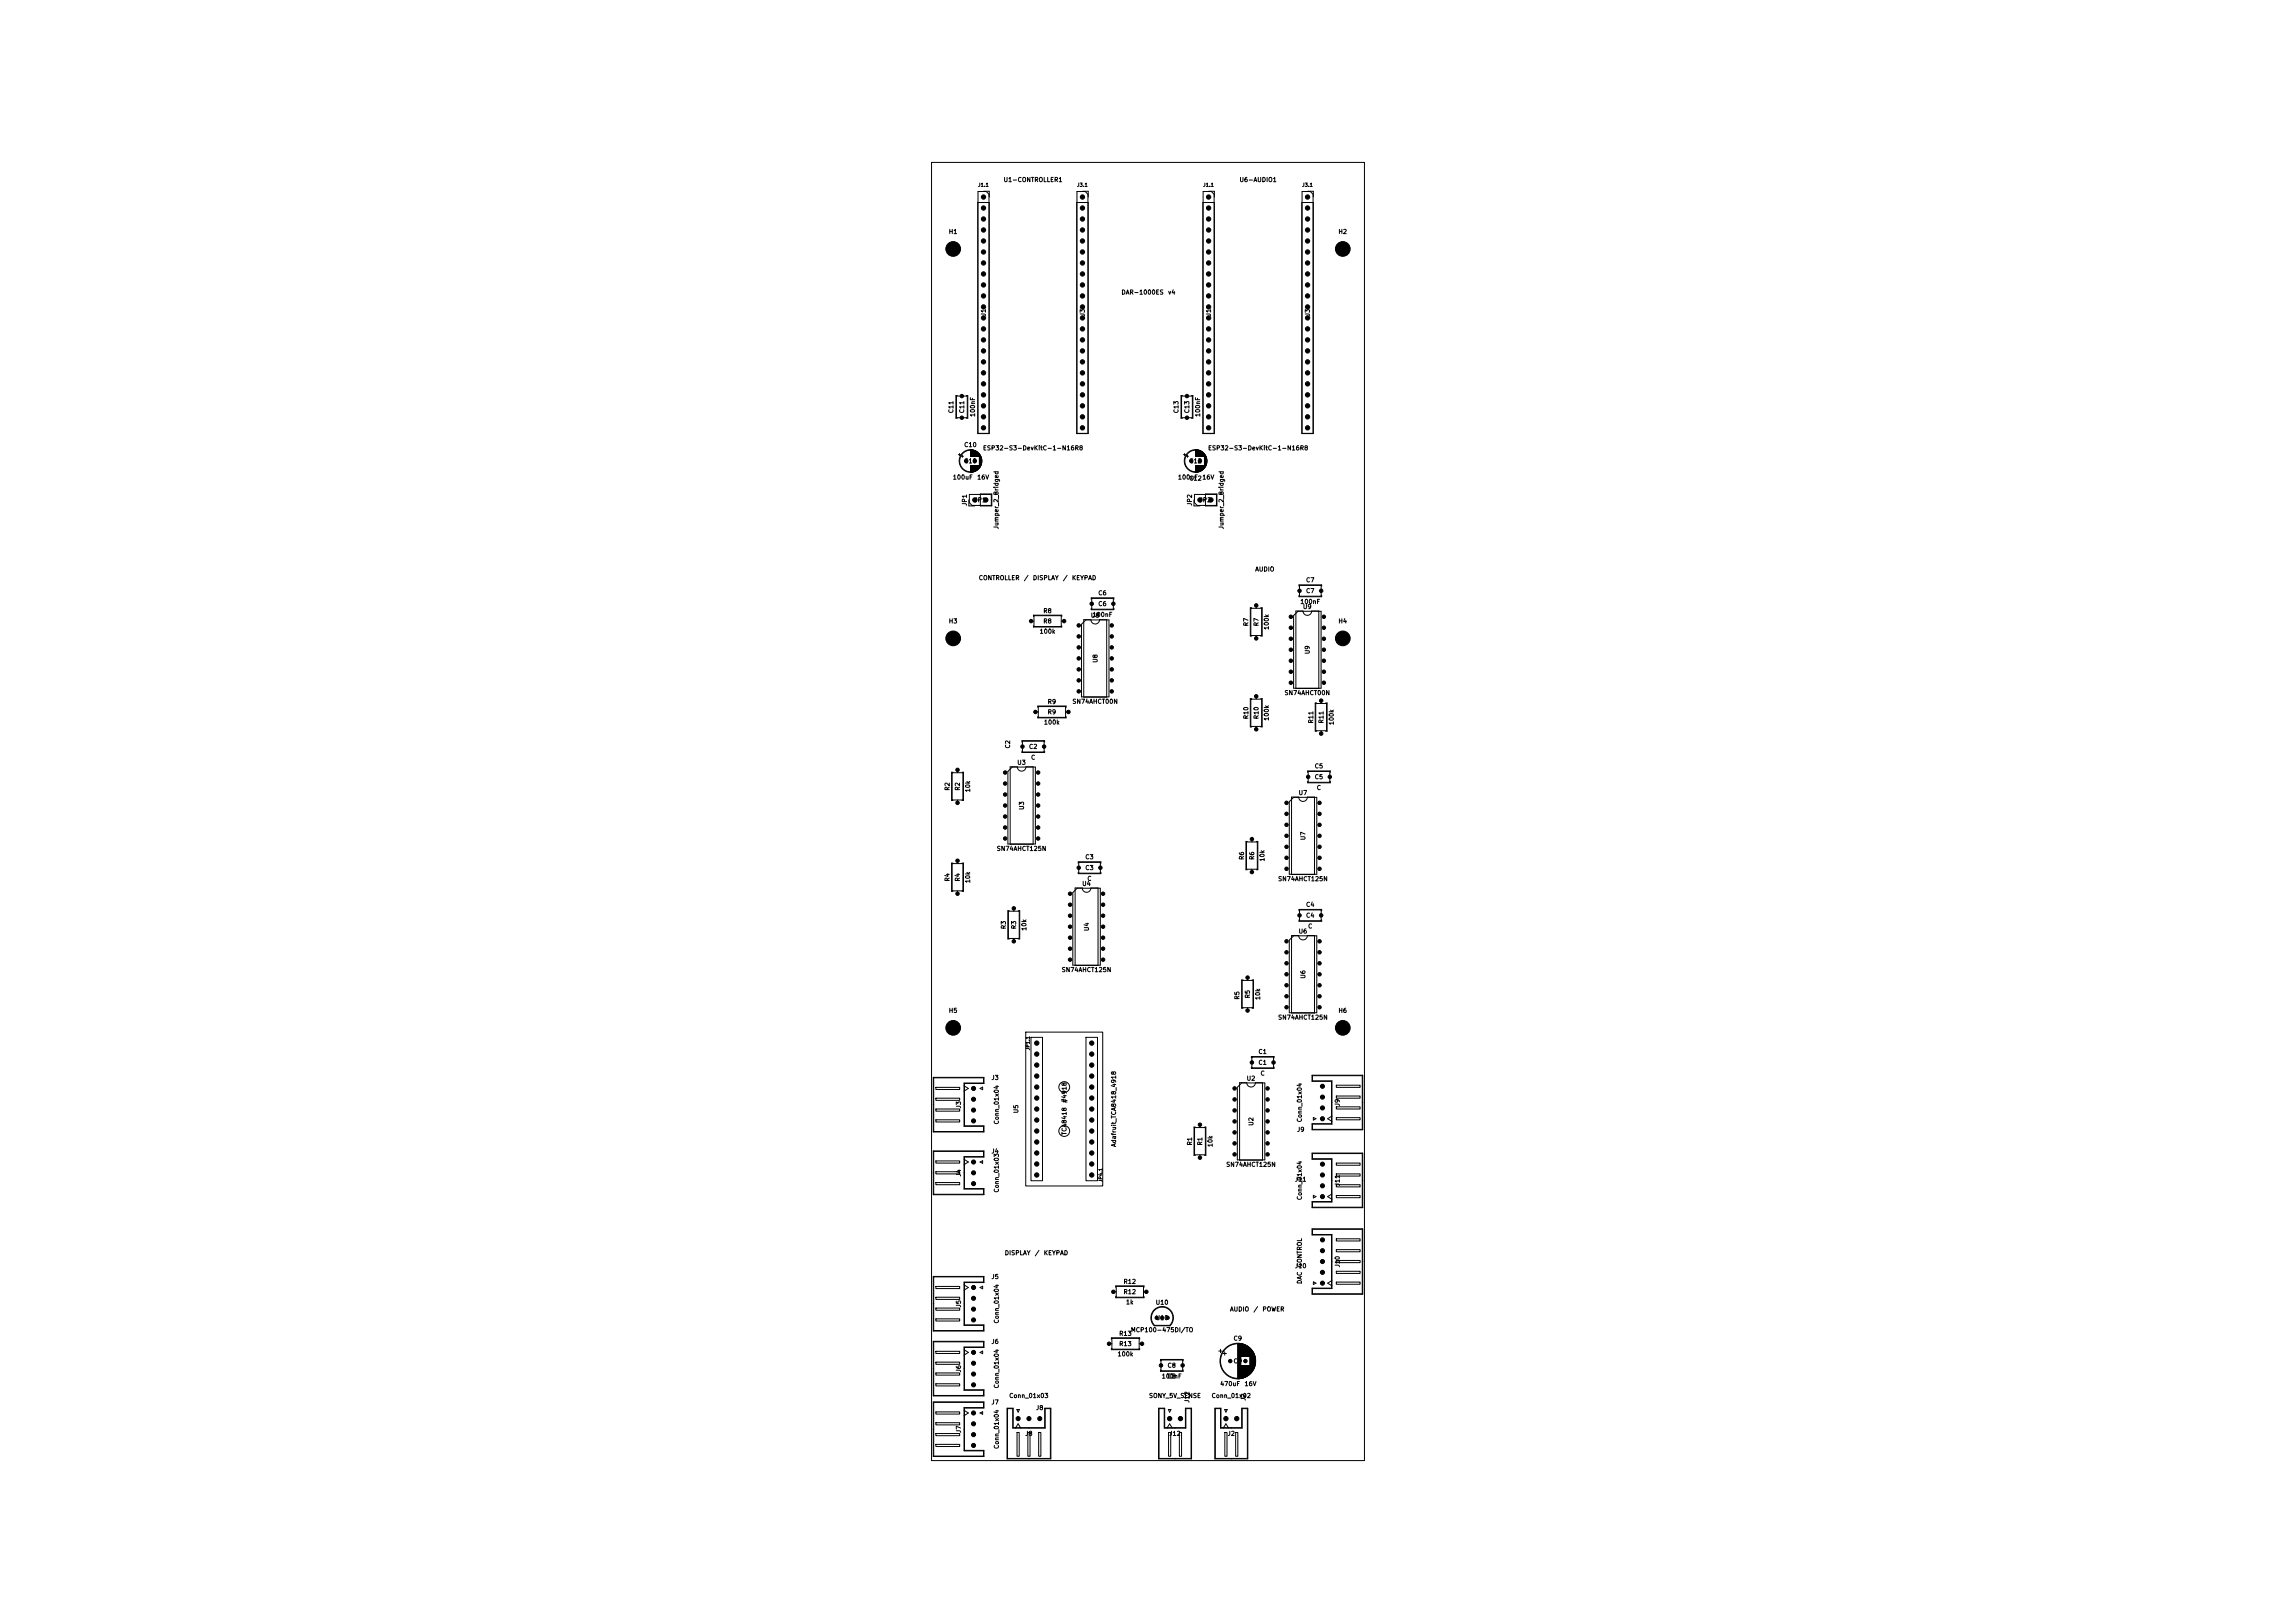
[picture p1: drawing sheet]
<svg xmlns="http://www.w3.org/2000/svg" width="420mm" height="297mm" viewBox="0 0 420 297" stroke-linecap="round" stroke-linejoin="round" font-family="sans-serif">
<defs><g id="words">
<g font-size=".8">
<text x="183.5" y="33.5">U1-CONTROLLER1</text>
<text x="226.6" y="33.5">U6-AUDIO1</text>
<text x="173.5" y="43">H1</text>
<text x="244.7" y="43">H2</text>
<text x="180.5" y="58" transform="rotate(-90 180.5 58)">J1</text>
<text x="198.6" y="58" transform="rotate(-90 198.6 58)">J3</text>
<text x="205" y="54.1">DAR-1000ES</text>
<text x="213.6" y="54.1">v4</text>
<text x="221.7" y="58" transform="rotate(-90 221.7 58)">J1</text>
<text x="239.8" y="58" transform="rotate(-90 239.8 58)">J3</text>
<text x="174.6" y="75.7" transform="rotate(-90 174.6 75.7)">C11</text>
<text x="176.5" y="75.7" transform="rotate(-90 176.5 75.7)">C11</text>
<text x="178.5" y="76.4" transform="rotate(-90 178.5 76.4)">100nF</text>
<text x="215.7" y="75.7" transform="rotate(-90 215.7 75.7)">C13</text>
<text x="217.7" y="75.7" transform="rotate(-90 217.7 75.7)">C13</text>
<text x="219.7" y="76.4" transform="rotate(-90 219.7 76.4)">100nF</text>
<text x="176.3" y="82">C10</text>
<text x="179.7" y="82.6">ESP32-S3-DevKitC-1-N16R8</text>
<text x="220.9" y="82.6">ESP32-S3-DevKitC-1-N16R8</text>
<text x="174.2" y="87.9">100uF</text>
<text x="176.3" y="85">C10</text>
<text x="178.7" y="87.9">16V</text>
<text x="215.4" y="87.9">100uF</text>
<text x="217.5" y="88.1">C12</text>
<text x="217.5" y="85">C12</text>
<text x="219.8" y="87.9">16V</text>
<text x="177" y="92.7" transform="rotate(-90 177 92.7)">JP1</text>
<text x="178.2" y="92.1">JP1</text>
<text x="218.2" y="92.7" transform="rotate(-90 218.2 92.7)">JP2</text>
<text x="219.3" y="92.1">JP2</text>
<text x="182.8" y="96.9" transform="rotate(-90 182.8 96.9)">Jumper_2_Bridged</text>
<text x="224" y="96.9" transform="rotate(-90 224 96.9)">Jumper_2_Bridged</text>
<text x="179" y="106.3">CONTROLLER</text>
<text x="187.2" y="106.3">/</text>
<text x="188.9" y="106.3">DISPLAY</text>
<text x="194.4" y="106.3">/</text>
<text x="196" y="106.3">KEYPAD</text>
<text x="229.5" y="104.8">AUDIO</text>
<text x="238.8" y="106.7">C7</text>
<text x="190.8" y="112.4">R8</text>
<text x="199.5" y="113.2">U8</text>
<text x="199.8" y="113.1">100nF</text>
<text x="200.8" y="109.1">C6</text>
<text x="200.8" y="111.1">C6</text>
<text x="237.8" y="110.7">100nF</text>
<text x="238.3" y="111.6">U9</text>
<text x="238.8" y="108.7">C7</text>
<text x="173.5" y="114.3">H3</text>
<text x="190.1" y="116.1">100k</text>
<text x="190.8" y="114.3">R8</text>
<text x="228.5" y="114.7" transform="rotate(-90 228.5 114.7)">R7</text>
<text x="230.4" y="114.7" transform="rotate(-90 230.4 114.7)">R7</text>
<text x="232.3" y="115.4" transform="rotate(-90 232.3 115.4)">100k</text>
<text x="239.7" y="119.8" transform="rotate(-90 239.7 119.8)">U9</text>
<text x="244.7" y="114.3">H4</text>
<text x="200.9" y="121.4" transform="rotate(-90 200.9 121.4)">U8</text>
<text x="191.6" y="129">R9</text>
<text x="191.6" y="130.9">R9</text>
<text x="196.1" y="129">SN74AHCT00N</text>
<text x="228.5" y="131.7" transform="rotate(-90 228.5 131.7)">R10</text>
<text x="230.4" y="131.7" transform="rotate(-90 230.4 131.7)">R10</text>
<text x="232.3" y="132" transform="rotate(-90 232.3 132)">100k</text>
<text x="234.9" y="127.4">SN74AHCT00N</text>
<text x="184.9" y="137.1" transform="rotate(-90 184.9 137.1)">C2</text>
<text x="188.1" y="137.2">C2</text>
<text x="190.9" y="132.8">100k</text>
<text x="240.4" y="132.5" transform="rotate(-90 240.4 132.5)">R11</text>
<text x="242.3" y="132.5" transform="rotate(-90 242.3 132.5)">R11</text>
<text x="244.2" y="132.8" transform="rotate(-90 244.2 132.8)">100k</text>
<text x="186" y="140.1">U3</text>
<text x="188.5" y="139.2">C</text>
<text x="240.4" y="140.8">C5</text>
<text x="240.4" y="142.8">C5</text>
<text x="173.9" y="144.8" transform="rotate(-90 173.9 144.8)">R2</text>
<text x="175.8" y="144.8" transform="rotate(-90 175.8 144.8)">R2</text>
<text x="177.6" y="145.1" transform="rotate(-90 177.6 145.1)">10k</text>
<text x="187.5" y="148.3" transform="rotate(-90 187.5 148.3)">U3</text>
<text x="237.5" y="145.7">U7</text>
<text x="240.8" y="144.8">C</text>
<text x="182.2" y="155.9">SN74AHCT125N</text>
<text x="239" y="153.8" transform="rotate(-90 239 153.8)">U7</text>
<text x="173.9" y="161.4" transform="rotate(-90 173.9 161.4)">R4</text>
<text x="175.8" y="161.4" transform="rotate(-90 175.8 161.4)">R4</text>
<text x="177.6" y="161.7" transform="rotate(-90 177.6 161.7)">10k</text>
<text x="198.4" y="157.4">C3</text>
<text x="198.4" y="159.4">C3</text>
<text x="198.8" y="161.4">C</text>
<text x="227.7" y="157.4" transform="rotate(-90 227.7 157.4)">R6</text>
<text x="229.6" y="157.4" transform="rotate(-90 229.6 157.4)">R6</text>
<text x="231.5" y="157.7" transform="rotate(-90 231.5 157.7)">10k</text>
<text x="233.7" y="161.4">SN74AHCT125N</text>
<text x="197.9" y="162.3">U4</text>
<text x="238.8" y="166.1">C4</text>
<text x="184.2" y="170.1" transform="rotate(-90 184.2 170.1)">R3</text>
<text x="186.1" y="170.1" transform="rotate(-90 186.1 170.1)">R3</text>
<text x="187.9" y="170.4" transform="rotate(-90 187.9 170.4)">10k</text>
<text x="199.4" y="170.5" transform="rotate(-90 199.4 170.5)">U4</text>
<text x="237.5" y="171">U6</text>
<text x="238.8" y="168.1">C4</text>
<text x="239.2" y="170.1">C</text>
<text x="194.1" y="178.1">SN74AHCT125N</text>
<text x="239" y="179.2" transform="rotate(-90 239 179.2)">U6</text>
<text x="173.5" y="185.5">H5</text>
<text x="226.9" y="183" transform="rotate(-90 226.9 183)">R5</text>
<text x="228.8" y="182.8" transform="rotate(-90 228.8 182.8)">R5</text>
<text x="230.7" y="183.1" transform="rotate(-90 230.7 183.1)">10k</text>
<text x="244.7" y="185.5">H6</text>
<text x="233.7" y="186.8">SN74AHCT125N</text>
<text x="181.3" y="197.8">J3</text>
<text x="228" y="197.9">U2</text>
<text x="230.1" y="193.1">C1</text>
<text x="230.1" y="195">C1</text>
<text x="230.5" y="197">C</text>
<text x="176" y="202.9" transform="rotate(-90 176 202.9)">J3</text>
<text x="186.4" y="203.8" transform="rotate(-90 186.4 203.8)">U5</text>
<text x="195.3" y="201.9" transform="rotate(-90 195.3 201.9)">#4918</text>
<text x="245.2" y="202.5" transform="rotate(-90 245.2 202.5)">J9</text>
<text x="182.9" y="205.9" transform="rotate(-90 182.9 205.9)">Conn_01x04</text>
<text x="195.3" y="207.8" transform="rotate(-90 195.3 207.8)">TCA8418</text>
<text x="204.3" y="210" transform="rotate(-90 204.3 210)">Adafruit_TCA8418_4918</text>
<text x="218.2" y="209.7" transform="rotate(-90 218.2 209.7)">R1</text>
<text x="220.1" y="209.7" transform="rotate(-90 220.1 209.7)">R1</text>
<text x="229.5" y="206.1" transform="rotate(-90 229.5 206.1)">U2</text>
<text x="237.2" y="207.3">J9</text>
<text x="238.3" y="205.5" transform="rotate(-90 238.3 205.5)">Conn_01x04</text>
<text x="176" y="215.4" transform="rotate(-90 176 215.4)">J4</text>
<text x="181.3" y="211.3">J4</text>
<text x="222" y="210" transform="rotate(-90 222 210)">10k</text>
<text x="224.2" y="213.7">SN74AHCT125N</text>
<text x="182.9" y="218.3" transform="rotate(-90 182.9 218.3)">Conn_01x03</text>
<text x="236.8" y="216.4">J11</text>
<text x="238.3" y="219.7" transform="rotate(-90 238.3 219.7)">Conn_01x04</text>
<text x="245.2" y="217.2" transform="rotate(-90 245.2 217.2)">J11</text>
<text x="183.7" y="229.9">DISPLAY</text>
<text x="189.2" y="229.9">/</text>
<text x="190.9" y="229.9">KEYPAD</text>
<text x="236.8" y="232.3">J10</text>
<text x="238.3" y="232" transform="rotate(-90 238.3 232)">CONTROL</text>
<text x="245.2" y="232" transform="rotate(-90 245.2 232)">J10</text>
<text x="176" y="239.4" transform="rotate(-90 176 239.4)">J5</text>
<text x="181.3" y="234.2">J5</text>
<text x="205.4" y="235.1">R12</text>
<text x="205.4" y="237">R12</text>
<text x="205.9" y="238.9">1k</text>
<text x="211.3" y="238.9">U10</text>
<text x="238.3" y="235" transform="rotate(-90 238.3 235)">DAC</text>
<text x="182.9" y="242.3" transform="rotate(-90 182.9 242.3)">Conn_01x04</text>
<text x="204.6" y="244.6">R13</text>
<text x="206.8" y="244">MCP100-475DI/TO</text>
<text x="211.3" y="241.8">U10</text>
<text x="224.9" y="240.2">AUDIO</text>
<text x="225.6" y="245.5">C9</text>
<text x="229.2" y="240.2">/</text>
<text x="230.8" y="240.2">POWER</text>
<text x="176" y="251.2" transform="rotate(-90 176 251.2)">J6</text>
<text x="181.3" y="246.1">J6</text>
<text x="204.3" y="248.4">100k</text>
<text x="204.6" y="246.5">R13</text>
<text x="213.5" y="250.5">C8</text>
<text x="225.6" y="249.7">C9</text>
<text x="181.3" y="257.2">J7</text>
<text x="182.9" y="254.2" transform="rotate(-90 182.9 254.2)">Conn_01x04</text>
<text x="184.5" y="256">Conn_01x03</text>
<text x="210.1" y="256">SONY_5V_SENSE</text>
<text x="212.4" y="252.4">100nF</text>
<text x="213.5" y="252.4">C8</text>
<text x="217.7" y="256.8" transform="rotate(-90 217.7 256.8)">J12</text>
<text x="221.5" y="256">Conn_01x02</text>
<text x="223.1" y="253.8">470uF</text>
<text x="227.6" y="253.8">16V</text>
<text x="228" y="256.4" transform="rotate(-90 228 256.4)">J2</text>
<text x="176" y="262.3" transform="rotate(-90 176 262.3)">J7</text>
<text x="187.4" y="262.9">J8</text>
<text x="189.4" y="258.2">J8</text>
<text x="213.8" y="262.9">J12</text>
<text x="224.5" y="262.9">J2</text>
<text x="182.9" y="265.2" transform="rotate(-90 182.9 265.2)">Conn_01x04</text>
</g>
<g font-size=".6">
<text x="178.8" y="34.3">J1.1</text>
<text x="196.9" y="34.3">J3.1</text>
<text x="220" y="34.3">J1.1</text>
<text x="238.1" y="34.3">J3.1</text>
<text x="188.5" y="192.3" transform="rotate(-90 188.5 192.3)">JP1.1</text>
<text x="201.8" y="216.4" transform="rotate(-90 201.8 216.4)">JP4.1</text>
</g>
</g></defs>
<g fill="none" stroke="#000" stroke-width=".18">
<path d="M170.4 29.7h79.2v237.6h-79.2zM178.9 37.1h2.1v42.2h-2.1zM178.9 35h1.5l.5 .6v43.7h-2zM179.9 35h1.1v1.1M197 37.1h2.1v42.2h-2.1zM197 35h1.5l.5 .6v43.7h-2zM198 35h1.1v1.1M220 37.1h2.1v42.2h-2.1zM220.1 35h1.5l.5 .6v43.7h-2zM221.1 35h1v1.1M238.1 37.1h2.1v42.2h-2.1zM238.2 35h1.5l.5 .6v43.7h-2z"/>
<path d="M239.2 35h1v1.1M175 72.5h1.9v3.9h-1.9zM175.1 72.4h-.2v4.1h.2M176.8 72.4h.2v4.1h-.2M216.1 72.5h2v3.9h-2zM216.3 72.4h-.3v4.1h.3M217.9 72.4h.3v4.1h-.3M175.3 83.2h.4M175.5 83v.4M175.8 83.5h.4M176 83.3v.4M177.2 91.5v1.1h1.1"/>
<path d="M177.3 90.5h4v2h-3.5l-.5-.5zM177.5 82.3v1.2M177.5 85.2v1.2M177.6 82.3v1.2M177.6 85.2v1.2M177.7 82.3v1.2M177.7 85.2v1.2M177.8 82.3v1.2M177.8 85.2v1.2M177.9 82.3v1.2M177.9 85.2v1.2M177.9 82.4v1.1"/>
<path d="M178 82.4v1.1M178 85.2v1.2M178 85.2v1.1M178.1 82.4v1.1M178.1 85.2v1.1M178.2 82.4v1.1M178.2 85.2v1.1M178.3 82.4v1.1M178.3 85.2v1.1M178.3 82.5v1M178.4 82.5v1M178.4 85.2v1"/>
<path d="M178.5 82.5v1M178.5 85.2v1M178.5 82.6v.9M178.6 82.6v.9M178.6 85.2v.9M178.7 82.7v.8M178.7 85.2v.9M178.7 85.2v.8M178.8 82.7v.8M178.8 85.2v.8M178.9 82.8v.7M178.9 85.2v.7"/>
<path d="M178.9 82.9v.6M179 85.2l-.1 .7M179 82.9v.6M179 85.2v.6M179.1 83v.5M179.1 85.2v.5M179.1 83.1v2.6M179.2 83.1v2.5M179.2 83.2v2.3M179.3 83.3v2.2M179.3 83.3v2.1M179.3 90.4h2.1v2.2h-2.1z"/>
<path d="M179.3 83.4v1.9M179.4 83.5v1.7M179.4 83.6v1.6M179.5 83.7v1.3M179.5 83.8v1.1M179.6 84.1v.5M216.5 83.2h.4M216.7 83v.4M217 83.5h.4M217.2 83.3v.4M218.4 91.5v1.1h1.1M218.5 90.5h4v2h-3.5l-.5-.5z"/>
<path d="M218.7 82.3v1.2M218.7 85.2v1.2M218.8 82.3v1.2M218.8 85.2v1.2M218.9 82.3v1.2M218.9 85.2v1.2M219 82.3v1.2M219 85.2v1.2M219.1 82.3v1.2M219.1 85.2v1.2M219.1 82.4v1.1M219.2 82.4v1.1"/>
<path d="M219.2 85.2v1.1M219.3 82.4v1.1M219.3 85.2v1.1M219.4 82.4v1.1M219.4 85.2v1.1M219.5 82.5v1M219.5 85.2v1.1M219.5 85.2v1M219.6 82.5v1M219.6 85.2v1M219.7 85.2l-.1 1M219.7 82.6v.9"/>
<path d="M219.7 85.2v1M219.8 85.2l-.1 .9M219.8 82.6v.9M219.8 85.2v.9M219.9 82.7v.8M219.9 85.2v.8M220 82.7v.8M220 85.2v.8M220 82.8v.7M220 85.2v.7M220.1 85.2l-.1 .7M220.1 82.9v.6"/>
<path d="M220.1 85.2v.7M220.2 85.2l-.1 .6M220.2 82.9v.6M220.2 85.2v.6M220.2 83v.5M220.3 85.2l-.1 .5M220.3 83.1v.4M220.3 85.2v.5M220.3 83.1v2.5M220.4 83.2v2.3M220.4 83.3v2.2M220.5 90.4h2.1v2.2h-2.1z"/>
<path d="M220.5 83.4v1.9M220.6 83.6v1.6M220.6 83.6v1.5M220.7 83.8v1.1M220.7 83.9v.9M188.6 113.7h.5M189 112.8v-.2h5.2v.2M189 114.5v.2h5.2v-.2M189.1 112.7h5v1.9h-5zM194.1 113.7h.5M198.2 113.4h1.3a.79 .79 0 0 0 .8 .8 .79 .79 0 0 0 .8-.8h1.3v14.2h-4.2zM198.6 113.4h4.3v14.1h-5.1v-13.3z"/>
<path d="M199.6 109.7v-.3h4.2v.3M199.6 111.3v.3h4.2v-.3M199.7 109.5h4v2h-4zM228.8 111.3h2v5h-2zM229 111.2h-.3v5.2h.3M229.8 110.8v.5M229.8 116.3v.5M230.6 111.2h.3v5.2h-.3M236.6 112.7l.8-.8h4.3v14h-5.1zM237 111.8h1.4a.79 .79 0 0 0 .7 .8 .79 .79 0 0 0 .8-.8h1.3v14.2h-4.2zM237.6 107.3v-.3h4.2v.3M237.6 108.9v.3h4.2v-.3"/>
<path d="M237.7 107.1h4v2h-4zM186.9 135.8v-.3h4.2v.3M186.9 137.4v.3h4.2v-.3M187 135.6h4v2h-4zM189.4 130.3h.5M189.8 129.5v-.3h5.2v.3M189.8 131.1v.3h5.2v-.3M189.9 129.3h5v2h-5zM194.9 130.3h.5M228.8 127.9h2v5h-2zM229 127.8h-.3v5.2h.3M229.8 127.4v.5"/>
<path d="M229.8 132.9v.6M230.6 127.8h.3v5.2h-.3M240.7 128.7h2v5h-2zM240.8 128.6h-.2v5.2h.2M241.7 128.2v.5M241.7 133.7v.5M242.5 128.6h.3v5.2h-.3M174.2 141.4h1.9v5h-1.9zM174.2 158h1.9v5h-1.9zM174.3 141.3h-.2v5.2h.2M174.3 157.9h-.2v5.2h.2M175.2 140.9v.5"/>
<path d="M175.2 146.4v.5M175.2 157.5v.5M176 141.3h.2v5.2h-.2M176 157.9h.2v5.2h-.2M184.8 140.3h1.3a.79 .79 0 0 0 .8 .8 .79 .79 0 0 0 .8-.8h1.3v14.2h-4.2zM185.2 140.4h4.2v14h-5v-13.2zM197.2 158v-.3h4.2v.3M197.2 159.6v.3h4.2v-.3M197.3 157.8h4v2h-4zM228 154.1h2v5h-2zM228.2 154h-.3v5.2h.3M229 153.6v.5"/>
<path d="M229 159.1v.5M229.8 154h.3v5.2h-.3M236.3 145.9h1.3a.79 .79 0 0 0 .8 .8 .79 .79 0 0 0 .7-.8h1.3v14.1h-4.1zM236.6 145.9h4.3v14.1h-5.1v-13.3zM239.2 141.3v-.2h4.1v.2M239.2 143v.3h4.1v-.3M239.3 141.2h4v2h-4zM175.2 163v.5M184.5 166.7h1.9v5h-1.9zM184.6 166.7h-.2v5.1h.2M185.4 166.2v.5M185.4 171.7v.6"/>
<path d="M186.3 166.7h.2v5.1h-.2M196.7 162.5h1.3a.79 .79 0 0 0 .8 .8 .79 .79 0 0 0 .7-.8h1.4v14.2h-4.2zM197 162.5h4.3v14.1h-5.1v-13.3zM227.2 179.4h2v5h-2zM227.4 179.3h-.3v5.2h.3M228.2 178.9v.5M229 179.3h.3v5.2h-.3M236.3 171.2h1.3a.79 .79 0 0 0 .8 .8 .79 .79 0 0 0 .7-.8h1.3v14.2h-4.1zM236.6 171.3h4.3v14h-5.1v-13.3zM237.6 166.7v-.3h4.2v.3M237.6 168.3v.3h4.2v-.3M237.7 166.5h4v2h-4z"/>
<path d="M170.7 197.2h9.3v1.1h-3.6v7.7h3.6v1.1h-9.3zM170.8 197.2h9.1v1h-3.6v7.9h3.6v1h-9.1zM171.2 199h4.3v.4h-4.3zM176.3 198.7l.8 .5-.8 .5M179.3 199.2l.4-.3v.5zM187.6 188.9h14.1v28.1h-14.1zM188.6 189.8h2.1v26.3h-2.1zM198.6 189.8h2.2v26.3h-2.2zM226.3 199l.8-.8h4.3v14.1h-5.1zM226.8 198.1h1.3a.79 .79 0 0 0 .7 .8 .79 .79 0 0 0 .8-.8h1.3v14.2h-4.1zM228.2 184.4v.5M228.9 193.6v-.3h4.2v.3"/>
<path d="M228.9 195.2v.3h4.2v-.3M229 193.4h4v2h-4zM240 196.8h9.3v10h-9.3v-1.2h3.6v-7.7h-3.6zM240.1 196.8h9.1v9.9h-9.1v-1h3.5v-7.9h-3.5zM244.4 198.6h4.4v.4h-4.4zM170.7 210.6h9.3v1.1h-3.6v5.8h3.6v1.1h-9.3zM170.8 210.7h9.1v1h-3.6v5.9h3.6v.9h-9.1zM171.2 201h4.3v.4h-4.3zM171.2 202.9h4.3v.4h-4.3zM171.2 204.9h4.3v.4h-4.3zM171.2 212.4h4.3v.4h-4.3zM171.2 214.4h4.3v.4h-4.3z"/>
<path d="M171.2 216.4h4.3v.4h-4.3zM176.3 212.1l.8 .5-.8 .5M179.3 212.6l.4-.2v.5zM218.5 206.3h2v5h-2zM218.7 206.2h-.3v5.2h.3M219.5 205.8v.5M219.5 211.3v.6M220.3 206.2h.3v5.2h-.3M240 211h9.3v10h-9.3v-1.1h3.6v-7.8h-3.6zM240.1 211.1h9.1v9.8h-9.1v-.9h3.5v-8h-3.5zM240.2 218.7l.5 .3-.5 .2zM240.2 204.5l.5 .2-.5 .3z"/>
<path d="M243.6 218.5l-.7 .5 .7 .5M243.6 204.2l-.7 .5 .7 .5M244.4 212.8h4.4v.4h-4.4zM244.4 214.8h4.4v.4h-4.4zM244.4 216.8h4.4v.4h-4.4zM244.4 218.8h4.4v.4h-4.4zM244.4 200.6h4.4v.4h-4.4zM244.4 202.5h4.4v.4h-4.4zM244.4 204.5h4.4v.4h-4.4zM170.7 233.6h9.3v1.1h-3.6v7.7h3.6v1.2h-9.3zM170.8 233.7h9.1v.9h-3.6v7.9h3.6v1h-9.1zM171.2 235.4h4.3v.4h-4.3z"/>
<path d="M171.2 237.4h4.3v.4h-4.3zM171.2 239.4h4.3v.4h-4.3zM176.3 235.1l.8 .5-.8 .5M179.3 235.6l.4-.2v.4zM203.7 236.4h.5M204.1 235.6v-.3h5.2v.3M204.1 237.2v.3h5.2v-.3M204.2 235.4h5v2h-5zM209.2 236.4h.5M211.1 239.7a2.05 2.05 0 0 1 2.9 0 2.05 2.05 0 0 1 0 2.9h-2.9a2.06 2.06 0 0 1 0-2.9zM211.2 239.8a1.96 1.96 0 0 1 2.8 0 1.96 1.96 0 0 1 0 2.7h-2.8a1.96 1.96 0 0 1 0-2.7zM240 224.9h9.3v11.9h-9.3v-1.1h3.6v-9.7h-3.6z"/>
<path d="M240.1 225h9.1v11.8h-9.1v-1h3.5v-9.9h-3.5zM240.2 234.6l.5 .2-.5 .3zM243.6 234.3l-.7 .5 .7 .5M244.4 226.7h4.4v.4h-4.4zM244.4 228.7h4.4v.4h-4.4zM244.4 230.7h4.4v.4h-4.4zM244.4 232.6h4.4v.4h-4.4zM244.4 234.6h4.4v.4h-4.4zM170.7 256.5h9.3v1.2h-3.6v7.7h3.6v1.1h-9.3zM170.7 245.5h9.3v1.1h-3.6v7.7h3.6v1.2h-9.3zM170.8 256.6h9.1v1h-3.6v7.9h3.6v1h-9.1zM170.8 245.5h9.1v1h-3.6v7.9h3.6v1h-9.1z"/>
<path d="M171.2 258.4h4.3v.4h-4.3zM171.2 241.3h4.3v.4h-4.3zM171.2 247.3h4.3v.4h-4.3zM171.2 249.3h4.3v.4h-4.3zM171.2 251.2h4.3v.4h-4.3zM171.2 253.2h4.3v.4h-4.3zM176.3 258.1l.8 .5-.8 .5M176.3 247l.8 .5-.8 .5M179.3 258.6l.4-.3v.5zM179.3 247.5l.4-.3v.5zM184.2 257.7h1.1v3.6h5.8v-3.6h1.1v9.3h-8zM184.3 257.8h.9v3.5h6v-3.5h.9v9.1h-7.8z"/>
<path d="M186 257.9h.5l-.3 .5zM202.9 245.9h.5M203.3 245.1v-.3h5.2v.3M203.3 246.7v.3h5.2v-.3M203.4 244.9h5v2h-5zM208.4 245.9h.5M211.9 257.7h1.2v3.6h3.7v-3.6h1.2v9.3h-6.1zM212 257.8h1v3.5h3.9v-3.5h1v9.1h-5.9zM212.3 249v-.2h4.1v.2M212.3 250.7v.2h4.1v-.2M212.4 248.9h3.9v2h-3.9zM213.7 257.9h.5l-.2 .5z"/>
<path d="M222.2 257.7h1.1v3.6h3.8v-3.6h1.2v9.3h-6.1zM222.3 257.8h1v3.5h3.9v-3.5h1v9.1h-5.9zM222.9 247.2h.7M223.3 246.9v.7M223.7 247.7h.6M224 257.9h.5l-.3 .5zM224 247.4v.6M226.4 245.8v6.5M226.5 245.8v6.5M226.6 245.8v6.5M226.7 245.8v6.5M226.7 245.9v6.4"/>
<path d="M226.8 245.9v6.4M226.9 245.9v6.4M227 245.9v6.4M227 245.9v2.3M227 249.9v2.4M227.1 245.9v2.3M227.1 249.9v2.3M227.2 249.9l-.1 2.3M227.2 245.9v2.3M227.2 249.9v2.3M227.3 246v2.2M227.3 249.9v2.3"/>
<path d="M227.4 246v2.2M227.4 249.9v2.3M227.4 249.9v2.2M227.5 246v2.2M227.5 249.9v2.2M227.6 249.9l-.1 2.2M227.6 246.1v2.1M227.6 249.9v2.2M227.7 249.9l-.1 2.2M227.7 246.1v2.1M227.7 249.9v2.1M227.8 249.9l-.1 2.1"/>
<path d="M227.8 246.1v2.1M227.8 249.9v2.1M227.8 246.2v2M227.9 249.9l-.1 2.1M227.9 246.2v2M227.9 249.9v2.1M227.9 249.9v2M228 249.9l-.1 2M228 246.2v2M228 249.9v2M228 246.3v1.9M228.1 249.9l-.1 2"/>
<path d="M228.1 246.3v1.9M228.1 249.9v1.9M228.2 249.9l-.1 1.9M228.2 246.4v1.8M228.2 249.9v1.9M228.3 249.9l-.1 1.9M228.3 246.4v1.8M228.3 249.9v1.8M228.4 246.5v1.7M228.4 249.9v1.8M228.4 249.9v1.7M228.5 246.5v1.7"/>
<path d="M228.5 249.9v1.7M228.5 246.6v1.6M228.5 249.9v1.6M228.6 249.9l-.1 1.6M228.6 246.7v1.5M228.6 249.9v1.6M228.6 246.7v4.7M228.7 246.8v4.6M228.7 246.8v4.5M228.8 246.8v4.5M228.8 246.9v4.3M228.9 246.9v4.3"/>
<path d="M228.9 247v4.1M229 247v4.1M229 247.1v3.9M229.1 247.2v3.8M229.1 247.3v3.6M229.1 247.3v3.5M229.2 247.4v3.4M229.2 247.5v3.2M229.3 247.5v3.1M229.3 247.6v2.9M229.4 247.7v2.7M229.4 247.8v2.5"/>
<path d="M229.5 247.9v2.3M229.5 248.1v1.9M229.6 248.2v1.7M229.6 248.3v1.5M229.7 248.6v.9M171.2 260.4h4.3v.3h-4.3zM171.2 262.3h4.3v.4h-4.3zM171.2 264.3h4.3v.4h-4.3zM185.7 261.3l.5-.7 .5 .7M186 262.1h.4v4.4h-.4zM188 262.1h.4v4.4h-.4zM190 262.1h.4v4.4h-.4z"/>
<path d="M213.5 261.3l.5-.7 .4 .7M213.8 262.1h.4v4.4h-.4zM215.7 262.1h.4v4.4h-.4zM223.8 261.3l.4-.7 .5 .7M224.1 262.1h.3v4.4h-.3zM226 262.1h.4v4.4h-.4z"/>
<circle cx="177.5" cy="84.4" r="1.98"/>
<circle cx="177.5" cy="84.4" r="2.07"/>
<circle cx="218.7" cy="84.4" r="1.98"/>
<circle cx="218.7" cy="84.4" r="2.07"/>
<circle cx="194.7" cy="198.9" r=".99"/>
<circle cx="194.7" cy="207" r=".99"/>
<circle cx="226.4" cy="249.1" r="3.2"/>
<circle cx="226.4" cy="249.1" r="3.3"/>
</g>
<g fill="#000" stroke="#000" stroke-width=".18">
<circle cx="179.9" cy="38.1" r=".4"/>
<circle cx="179.9" cy="36.1" r=".4"/>
<circle cx="198" cy="38.1" r=".4"/>
<circle cx="198" cy="36.1" r=".4"/>
<circle cx="221.1" cy="36.1" r=".4"/>
<circle cx="221.1" cy="38.1" r=".4"/>
<circle cx="239.2" cy="36.1" r=".4"/>
<circle cx="239.2" cy="38.1" r=".4"/>
<circle cx="174.4" cy="45.6" r="1.35"/>
<circle cx="179.9" cy="42.1" r=".4"/>
<circle cx="179.9" cy="54.2" r=".4"/>
<circle cx="179.9" cy="46.1" r=".4"/>
<circle cx="179.9" cy="44.1" r=".4"/>
<circle cx="179.9" cy="52.1" r=".4"/>
<circle cx="179.9" cy="48.1" r=".4"/>
<circle cx="179.9" cy="56.2" r=".4"/>
<circle cx="179.9" cy="58.2" r=".4"/>
<circle cx="179.9" cy="50.1" r=".4"/>
<circle cx="179.9" cy="40.1" r=".4"/>
<circle cx="198" cy="42.1" r=".4"/>
<circle cx="198" cy="46.1" r=".4"/>
<circle cx="198" cy="54.2" r=".4"/>
<circle cx="198" cy="58.2" r=".4"/>
<circle cx="198" cy="44.1" r=".4"/>
<circle cx="198" cy="48.1" r=".4"/>
<circle cx="198" cy="50.1" r=".4"/>
<circle cx="198" cy="56.2" r=".4"/>
<circle cx="198" cy="52.1" r=".4"/>
<circle cx="198" cy="40.1" r=".4"/>
<circle cx="221.1" cy="42.1" r=".4"/>
<circle cx="221.1" cy="54.2" r=".4"/>
<circle cx="221.1" cy="46.1" r=".4"/>
<circle cx="221.1" cy="52.1" r=".4"/>
<circle cx="221.1" cy="48.1" r=".4"/>
<circle cx="221.1" cy="56.2" r=".4"/>
<circle cx="221.1" cy="50.1" r=".4"/>
<circle cx="221.1" cy="44.1" r=".4"/>
<circle cx="221.1" cy="58.2" r=".4"/>
<circle cx="221.1" cy="40.1" r=".4"/>
<circle cx="239.2" cy="42.1" r=".4"/>
<circle cx="239.2" cy="46.1" r=".4"/>
<circle cx="239.2" cy="54.2" r=".4"/>
<circle cx="239.2" cy="58.2" r=".4"/>
<circle cx="239.2" cy="48.1" r=".4"/>
<circle cx="239.2" cy="56.2" r=".4"/>
<circle cx="239.2" cy="44.1" r=".4"/>
<circle cx="239.2" cy="50.1" r=".4"/>
<circle cx="239.2" cy="52.1" r=".4"/>
<circle cx="239.2" cy="40.1" r=".4"/>
<circle cx="245.6" cy="45.6" r="1.35"/>
<circle cx="175.9" cy="76.4" r=".32"/>
<circle cx="175.9" cy="72.5" r=".32"/>
<circle cx="179.9" cy="78.3" r=".4"/>
<circle cx="179.9" cy="76.3" r=".4"/>
<circle cx="179.9" cy="68.2" r=".4"/>
<circle cx="179.9" cy="62.2" r=".4"/>
<circle cx="179.9" cy="70.2" r=".4"/>
<circle cx="179.9" cy="66.2" r=".4"/>
<circle cx="179.9" cy="60.2" r=".4"/>
<circle cx="179.9" cy="72.3" r=".4"/>
<circle cx="179.9" cy="74.3" r=".4"/>
<circle cx="179.9" cy="64.2" r=".4"/>
<circle cx="198" cy="76.3" r=".4"/>
<circle cx="198" cy="78.3" r=".4"/>
<circle cx="198" cy="68.2" r=".4"/>
<circle cx="198" cy="62.2" r=".4"/>
<circle cx="198" cy="70.2" r=".4"/>
<circle cx="198" cy="66.2" r=".4"/>
<circle cx="198" cy="72.3" r=".4"/>
<circle cx="198" cy="60.2" r=".4"/>
<circle cx="198" cy="74.3" r=".4"/>
<circle cx="198" cy="64.2" r=".4"/>
<circle cx="217.1" cy="72.5" r=".32"/>
<circle cx="217.1" cy="76.4" r=".32"/>
<circle cx="221.1" cy="78.3" r=".4"/>
<circle cx="221.1" cy="76.3" r=".4"/>
<circle cx="221.1" cy="68.2" r=".4"/>
<circle cx="221.1" cy="62.2" r=".4"/>
<circle cx="221.1" cy="70.2" r=".4"/>
<circle cx="221.1" cy="64.2" r=".4"/>
<circle cx="221.1" cy="60.2" r=".4"/>
<circle cx="221.1" cy="74.3" r=".4"/>
<circle cx="221.1" cy="66.2" r=".4"/>
<circle cx="221.1" cy="72.3" r=".4"/>
<circle cx="239.2" cy="76.3" r=".4"/>
<circle cx="239.2" cy="68.2" r=".4"/>
<circle cx="239.2" cy="78.3" r=".4"/>
<circle cx="239.2" cy="62.2" r=".4"/>
<circle cx="239.2" cy="70.2" r=".4"/>
<circle cx="239.2" cy="60.2" r=".4"/>
<circle cx="239.2" cy="66.2" r=".4"/>
<circle cx="239.2" cy="72.3" r=".4"/>
<circle cx="239.2" cy="64.2" r=".4"/>
<circle cx="239.2" cy="74.3" r=".4"/>
<circle cx="176.7" cy="84.4" r=".32"/>
<circle cx="178.3" cy="84.4" r=".32"/>
<circle cx="178.3" cy="91.5" r=".4"/>
<circle cx="180.3" cy="91.5" r=".4"/>
<circle cx="217.9" cy="84.4" r=".32"/>
<circle cx="219.5" cy="84.4" r=".32"/>
<circle cx="219.5" cy="91.5" r=".4"/>
<circle cx="221.5" cy="91.5" r=".4"/>
<circle cx="174.4" cy="116.8" r="1.35"/>
<circle cx="188.6" cy="113.7" r=".32"/>
<circle cx="194.6" cy="113.7" r=".32"/>
<circle cx="197.3" cy="116.5" r=".32"/>
<circle cx="197.3" cy="114.5" r=".32"/>
<circle cx="197.3" cy="118.5" r=".32"/>
<circle cx="199.7" cy="110.5" r=".32"/>
<circle cx="203.4" cy="114.5" r=".32"/>
<circle cx="203.4" cy="116.5" r=".32"/>
<circle cx="203.4" cy="118.5" r=".32"/>
<circle cx="203.7" cy="110.5" r=".32"/>
<circle cx="229.8" cy="110.8" r=".32"/>
<circle cx="229.8" cy="116.8" r=".32"/>
<circle cx="236.1" cy="112.9" r=".32"/>
<circle cx="236.1" cy="114.9" r=".32"/>
<circle cx="236.1" cy="116.9" r=".32"/>
<circle cx="236.1" cy="118.9" r=".32"/>
<circle cx="237.7" cy="108.1" r=".32"/>
<circle cx="241.7" cy="108.1" r=".32"/>
<circle cx="242.2" cy="114.9" r=".32"/>
<circle cx="242.2" cy="112.9" r=".32"/>
<circle cx="242.2" cy="116.9" r=".32"/>
<circle cx="242.2" cy="118.9" r=".32"/>
<circle cx="245.6" cy="116.8" r="1.35"/>
<circle cx="187" cy="136.6" r=".32"/>
<circle cx="189.4" cy="130.3" r=".32"/>
<circle cx="191" cy="136.6" r=".32"/>
<circle cx="195.4" cy="130.3" r=".32"/>
<circle cx="197.3" cy="120.5" r=".32"/>
<circle cx="197.3" cy="124.5" r=".32"/>
<circle cx="197.3" cy="126.5" r=".32"/>
<circle cx="197.3" cy="122.5" r=".32"/>
<circle cx="203.4" cy="120.5" r=".32"/>
<circle cx="203.4" cy="124.5" r=".32"/>
<circle cx="203.4" cy="126.5" r=".32"/>
<circle cx="203.4" cy="122.5" r=".32"/>
<circle cx="229.8" cy="127.4" r=".32"/>
<circle cx="229.8" cy="133.5" r=".32"/>
<circle cx="236.1" cy="120.9" r=".32"/>
<circle cx="236.1" cy="122.9" r=".32"/>
<circle cx="236.1" cy="124.9" r=".32"/>
<circle cx="241.7" cy="128.2" r=".32"/>
<circle cx="241.7" cy="134.2" r=".32"/>
<circle cx="242.2" cy="122.9" r=".32"/>
<circle cx="242.2" cy="120.9" r=".32"/>
<circle cx="242.2" cy="124.9" r=".32"/>
<circle cx="175.2" cy="146.9" r=".32"/>
<circle cx="175.2" cy="157.5" r=".32"/>
<circle cx="175.2" cy="140.9" r=".32"/>
<circle cx="183.9" cy="147.4" r=".32"/>
<circle cx="183.9" cy="143.4" r=".32"/>
<circle cx="183.9" cy="151.4" r=".32"/>
<circle cx="183.9" cy="145.4" r=".32"/>
<circle cx="183.9" cy="153.4" r=".32"/>
<circle cx="183.9" cy="149.4" r=".32"/>
<circle cx="183.9" cy="141.4" r=".32"/>
<circle cx="189.9" cy="151.4" r=".32"/>
<circle cx="189.9" cy="147.4" r=".32"/>
<circle cx="189.9" cy="143.4" r=".32"/>
<circle cx="189.9" cy="145.4" r=".32"/>
<circle cx="189.9" cy="153.4" r=".32"/>
<circle cx="189.9" cy="149.4" r=".32"/>
<circle cx="189.9" cy="141.4" r=".32"/>
<circle cx="197.3" cy="158.8" r=".32"/>
<circle cx="201.3" cy="158.8" r=".32"/>
<circle cx="229" cy="153.6" r=".32"/>
<circle cx="229" cy="159.6" r=".32"/>
<circle cx="235.3" cy="155" r=".32"/>
<circle cx="235.3" cy="150.9" r=".32"/>
<circle cx="235.3" cy="146.9" r=".32"/>
<circle cx="235.3" cy="159" r=".32"/>
<circle cx="235.3" cy="153" r=".32"/>
<circle cx="235.3" cy="157" r=".32"/>
<circle cx="235.3" cy="148.9" r=".32"/>
<circle cx="239.3" cy="142.2" r=".32"/>
<circle cx="241.4" cy="155" r=".32"/>
<circle cx="241.4" cy="150.9" r=".32"/>
<circle cx="241.4" cy="159" r=".32"/>
<circle cx="241.4" cy="146.9" r=".32"/>
<circle cx="241.4" cy="153" r=".32"/>
<circle cx="241.4" cy="157" r=".32"/>
<circle cx="241.4" cy="148.9" r=".32"/>
<circle cx="243.3" cy="142.2" r=".32"/>
<circle cx="175.2" cy="163.5" r=".32"/>
<circle cx="185.4" cy="166.2" r=".32"/>
<circle cx="185.4" cy="172.3" r=".32"/>
<circle cx="195.7" cy="175.6" r=".32"/>
<circle cx="195.7" cy="171.6" r=".32"/>
<circle cx="195.7" cy="167.6" r=".32"/>
<circle cx="195.7" cy="163.5" r=".32"/>
<circle cx="195.7" cy="165.6" r=".32"/>
<circle cx="195.7" cy="173.6" r=".32"/>
<circle cx="195.7" cy="169.6" r=".32"/>
<circle cx="201.8" cy="175.6" r=".32"/>
<circle cx="201.8" cy="171.6" r=".32"/>
<circle cx="201.8" cy="167.6" r=".32"/>
<circle cx="201.8" cy="165.6" r=".32"/>
<circle cx="201.8" cy="163.5" r=".32"/>
<circle cx="201.8" cy="173.6" r=".32"/>
<circle cx="201.8" cy="169.6" r=".32"/>
<circle cx="228.2" cy="178.9" r=".32"/>
<circle cx="235.3" cy="174.3" r=".32"/>
<circle cx="235.3" cy="178.3" r=".32"/>
<circle cx="235.3" cy="176.3" r=".32"/>
<circle cx="235.3" cy="172.3" r=".32"/>
<circle cx="237.7" cy="167.5" r=".32"/>
<circle cx="241.4" cy="174.3" r=".32"/>
<circle cx="241.4" cy="178.3" r=".32"/>
<circle cx="241.4" cy="176.3" r=".32"/>
<circle cx="241.4" cy="172.3" r=".32"/>
<circle cx="241.7" cy="167.5" r=".32"/>
<circle cx="174.4" cy="188.1" r="1.35"/>
<circle cx="178.1" cy="199.2" r=".38"/>
<circle cx="189.6" cy="198.9" r=".4"/>
<circle cx="189.6" cy="190.9" r=".4"/>
<circle cx="189.6" cy="192.9" r=".4"/>
<circle cx="189.6" cy="194.9" r=".4"/>
<circle cx="189.6" cy="196.9" r=".4"/>
<circle cx="199.7" cy="190.9" r=".4"/>
<circle cx="199.7" cy="198.9" r=".4"/>
<circle cx="199.7" cy="192.9" r=".4"/>
<circle cx="199.7" cy="194.9" r=".4"/>
<circle cx="199.7" cy="196.9" r=".4"/>
<circle cx="225.8" cy="199.2" r=".32"/>
<circle cx="228.2" cy="184.9" r=".32"/>
<circle cx="229" cy="194.4" r=".32"/>
<circle cx="231.9" cy="199.2" r=".32"/>
<circle cx="233" cy="194.4" r=".32"/>
<circle cx="235.3" cy="180.3" r=".32"/>
<circle cx="235.3" cy="182.3" r=".32"/>
<circle cx="235.3" cy="184.3" r=".32"/>
<circle cx="241.4" cy="182.3" r=".32"/>
<circle cx="241.4" cy="180.3" r=".32"/>
<circle cx="241.4" cy="184.3" r=".32"/>
<circle cx="241.9" cy="198.8" r=".38"/>
<circle cx="245.6" cy="188.1" r="1.35"/>
<circle cx="178.1" cy="205.1" r=".38"/>
<circle cx="178.1" cy="212.6" r=".38"/>
<circle cx="178.1" cy="216.6" r=".38"/>
<circle cx="178.1" cy="214.6" r=".38"/>
<circle cx="178.1" cy="201.2" r=".38"/>
<circle cx="178.1" cy="203.1" r=".38"/>
<circle cx="189.6" cy="209" r=".4"/>
<circle cx="189.6" cy="200.9" r=".4"/>
<circle cx="189.6" cy="207" r=".4"/>
<circle cx="189.6" cy="215" r=".4"/>
<circle cx="189.6" cy="203" r=".4"/>
<circle cx="189.6" cy="213" r=".4"/>
<circle cx="189.6" cy="205" r=".4"/>
<circle cx="189.6" cy="211" r=".4"/>
<circle cx="199.7" cy="209" r=".4"/>
<circle cx="199.7" cy="200.9" r=".4"/>
<circle cx="199.7" cy="207" r=".4"/>
<circle cx="199.7" cy="215" r=".4"/>
<circle cx="199.7" cy="213" r=".4"/>
<circle cx="199.7" cy="211" r=".4"/>
<circle cx="199.7" cy="203" r=".4"/>
<circle cx="199.7" cy="205" r=".4"/>
<circle cx="219.5" cy="205.8" r=".32"/>
<circle cx="219.5" cy="211.9" r=".32"/>
<circle cx="225.8" cy="203.2" r=".32"/>
<circle cx="225.8" cy="207.2" r=".32"/>
<circle cx="225.8" cy="211.2" r=".32"/>
<circle cx="225.8" cy="201.2" r=".32"/>
<circle cx="225.8" cy="209.2" r=".32"/>
<circle cx="225.8" cy="205.2" r=".32"/>
<circle cx="231.9" cy="203.2" r=".32"/>
<circle cx="231.9" cy="211.2" r=".32"/>
<circle cx="231.9" cy="207.2" r=".32"/>
<circle cx="231.9" cy="201.2" r=".32"/>
<circle cx="231.9" cy="209.2" r=".32"/>
<circle cx="231.9" cy="205.2" r=".32"/>
<circle cx="241.9" cy="219" r=".38"/>
<circle cx="241.9" cy="202.7" r=".38"/>
<circle cx="241.9" cy="215" r=".38"/>
<circle cx="241.9" cy="217" r=".38"/>
<circle cx="241.9" cy="213" r=".38"/>
<circle cx="241.9" cy="204.7" r=".38"/>
<circle cx="241.9" cy="200.8" r=".38"/>
<circle cx="178.1" cy="239.6" r=".38"/>
<circle cx="178.1" cy="237.6" r=".38"/>
<circle cx="178.1" cy="235.6" r=".38"/>
<circle cx="203.7" cy="236.4" r=".32"/>
<circle cx="209.7" cy="236.4" r=".32"/>
<circle cx="241.9" cy="234.8" r=".38"/>
<circle cx="241.9" cy="232.8" r=".38"/>
<circle cx="241.9" cy="226.9" r=".38"/>
<circle cx="241.9" cy="228.9" r=".38"/>
<circle cx="241.9" cy="230.9" r=".38"/>
<circle cx="178.1" cy="241.5" r=".38"/>
<circle cx="178.1" cy="251.4" r=".38"/>
<circle cx="178.1" cy="249.5" r=".38"/>
<circle cx="178.1" cy="253.4" r=".38"/>
<circle cx="178.1" cy="258.6" r=".38"/>
<circle cx="178.1" cy="247.5" r=".38"/>
<circle cx="186.2" cy="259.6" r=".38"/>
<circle cx="188.2" cy="259.6" r=".38"/>
<circle cx="190.2" cy="259.6" r=".38"/>
<circle cx="202.9" cy="245.9" r=".32"/>
<circle cx="208.9" cy="245.9" r=".32"/>
<circle cx="211.6" cy="241.2" r=".3"/>
<circle cx="212.4" cy="249.9" r=".32"/>
<circle cx="212.6" cy="241.2" r=".3"/>
<circle cx="213.6" cy="241.2" r=".3"/>
<circle cx="214" cy="259.6" r=".4"/>
<circle cx="215.9" cy="259.6" r=".4"/>
<circle cx="216.3" cy="249.9" r=".32"/>
<circle cx="224.2" cy="259.6" r=".4"/>
<circle cx="225" cy="249.1" r=".32"/>
<circle cx="226.2" cy="259.6" r=".4"/>
<circle cx="227.8" cy="249.1" r=".32"/>
<circle cx="178.1" cy="262.5" r=".38"/>
<circle cx="178.1" cy="264.5" r=".38"/>
<circle cx="178.1" cy="260.6" r=".38"/>
</g>
<use href="#words"/>
</svg>
